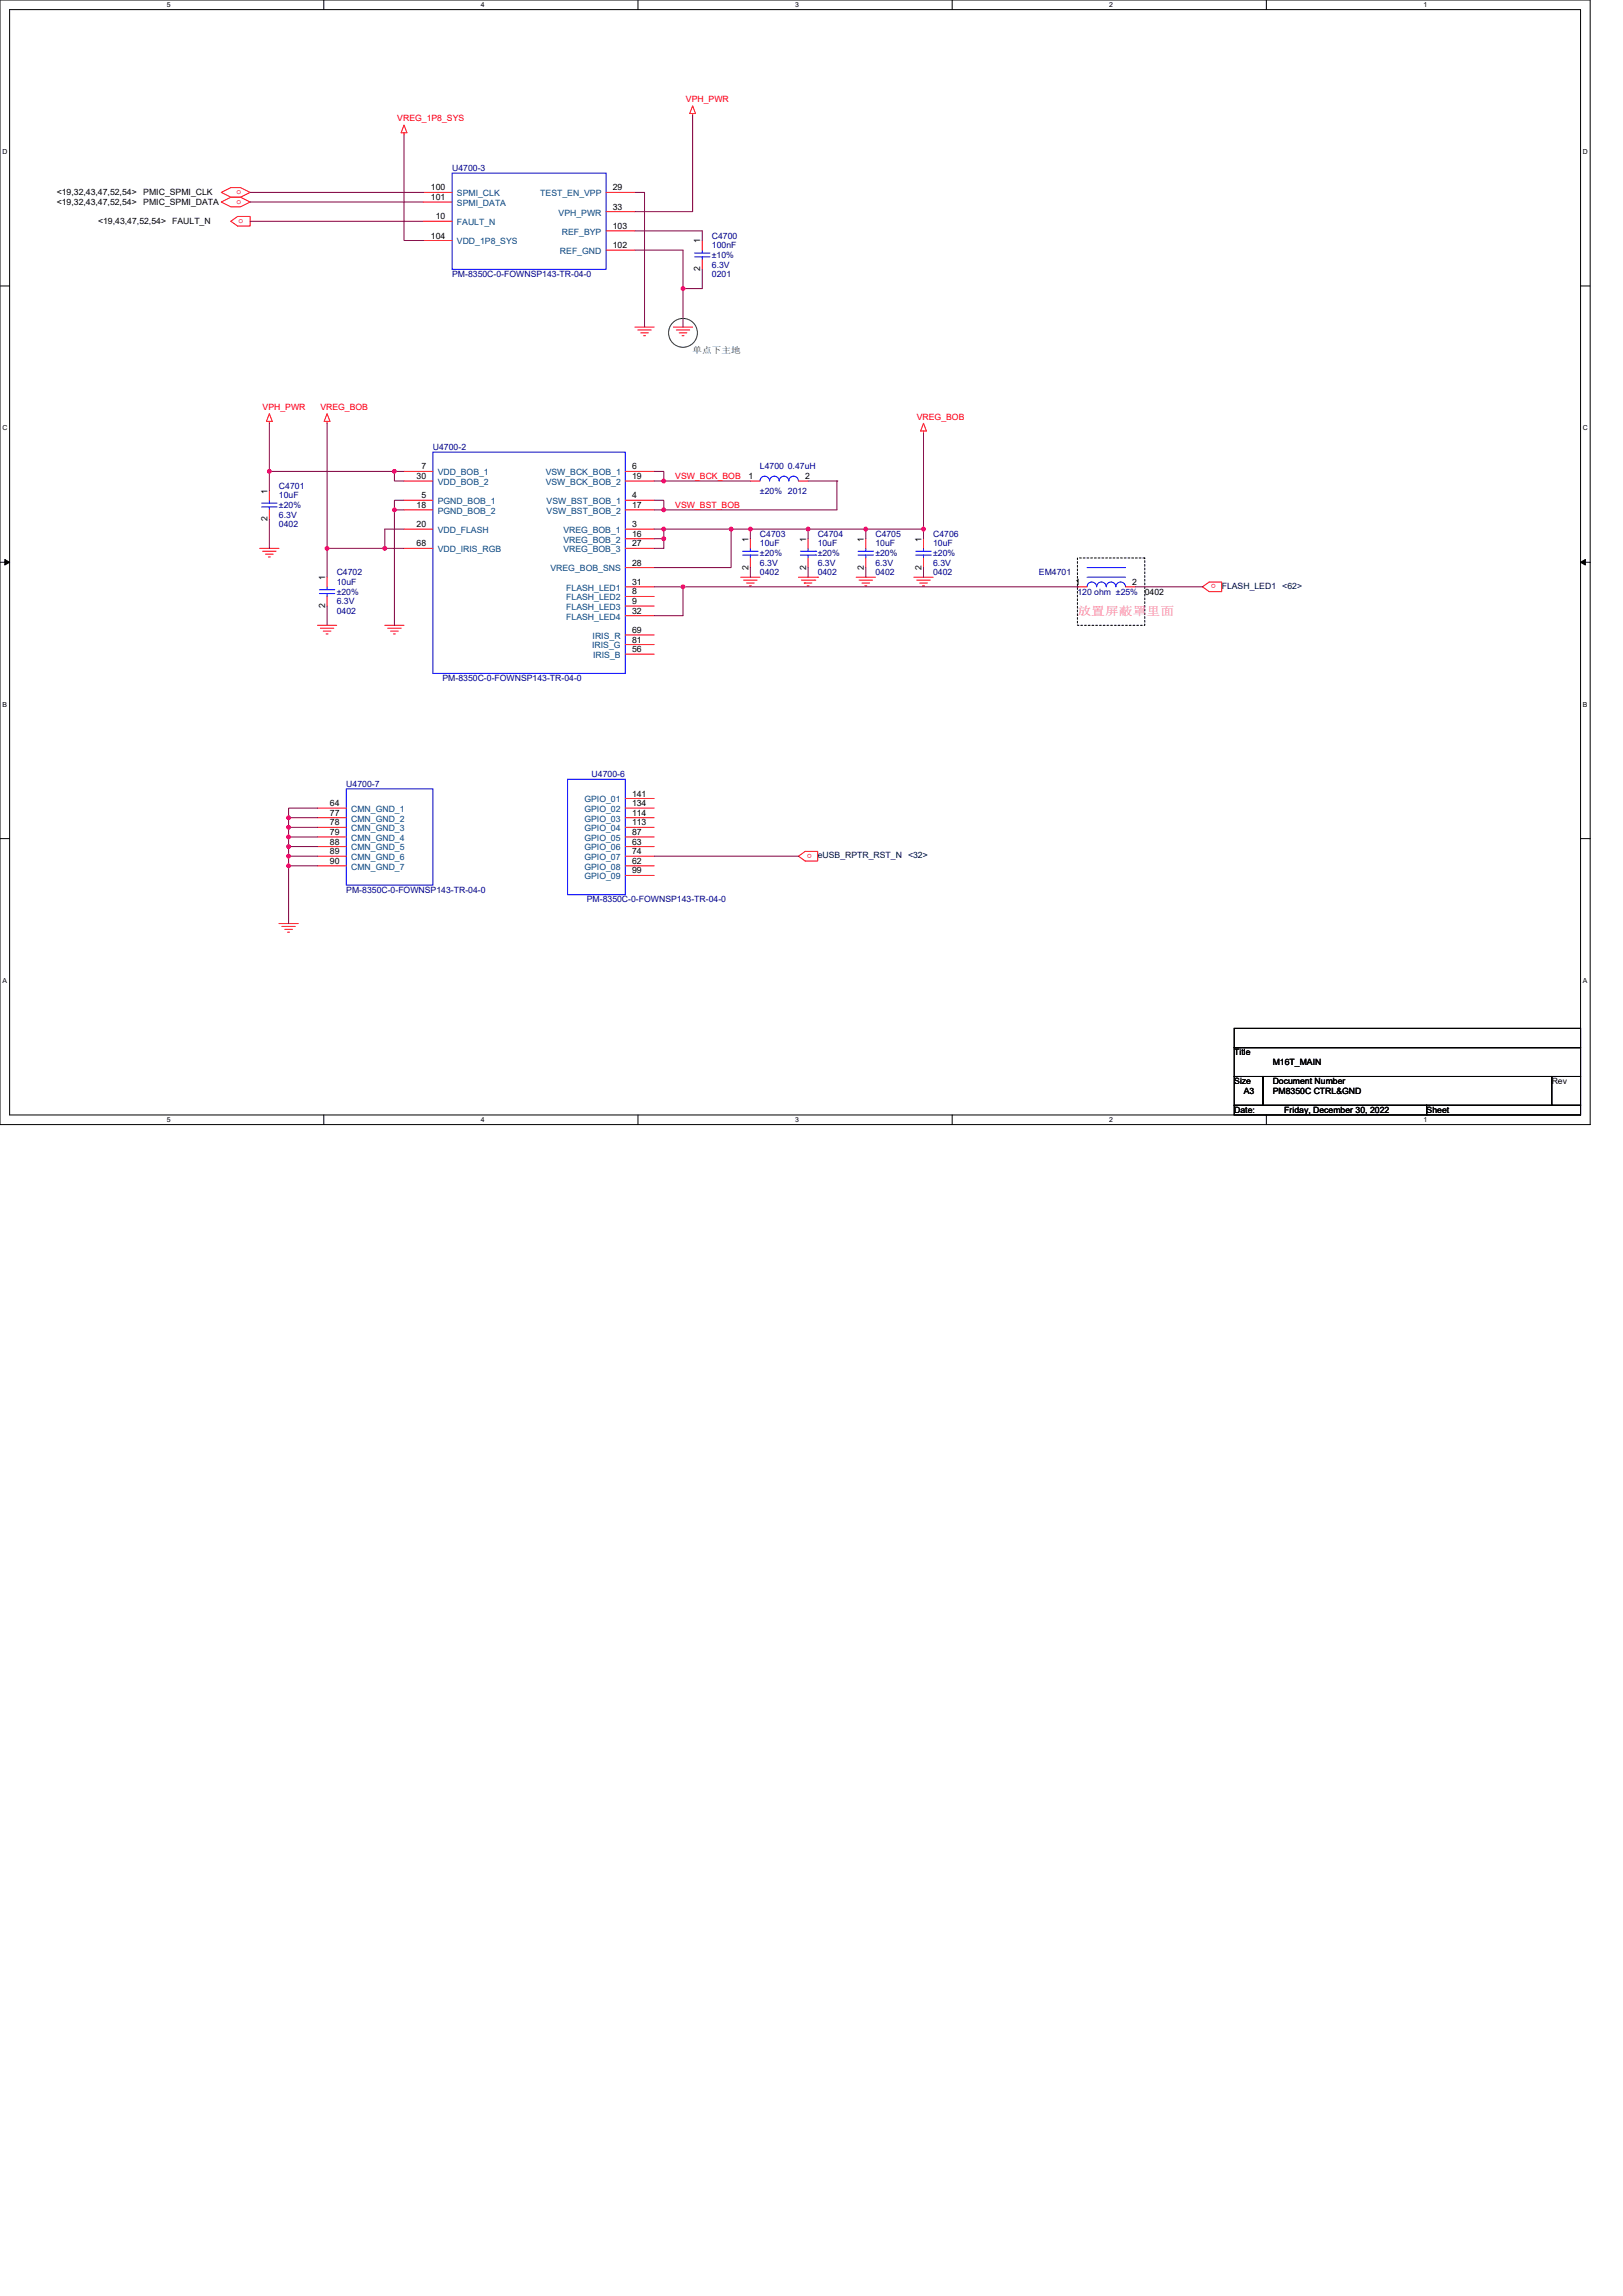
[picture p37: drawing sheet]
<svg xmlns="http://www.w3.org/2000/svg" width="210mm" height="297mm" viewBox="0 0 210 297" stroke-linecap="round" stroke-linejoin="round" font-family="sans-serif">
<defs><g id="words">
<text font-size="1.5" fill="#f0f" x="139.4" y="79.6">放置屏蔽罩里面</text>
<g font-size="1.1" fill="#f00">
<text x="51.4" y="15.7">VREG_1P8_SYS</text>
<text x="88.7" y="13.2">VPH_PWR</text>
<text x="30.6" y="25.2">o</text>
<text x="30.6" y="26.4">o</text>
<text x="30.9" y="28.9">o</text>
<text x="34" y="53">VPH_PWR</text>
<text x="41.4" y="53">VREG_BOB</text>
<text x="118.6" y="54.3">VREG_BOB</text>
<text x="87.4" y="62">VSW_BCK_BOB</text>
<text x="87.4" y="65.7">VSW_BST_BOB</text>
<text x="157.3" y="75.6" transform="rotate(-180 157.3 75.6)">o</text>
<text x="105" y="110.5" transform="rotate(-180 105 110.5)">o</text>
</g>
<g font-size="1.1" fill="#000080">
<text x="58.5" y="22.2">U4700-3</text>
<text x="58.5" y="35.9">PM-8350C-0-FOWNSP143-TR-04-0</text>
<text x="92.1" y="30.9">C4700</text>
<text x="92.1" y="32.1">100nF</text>
<text x="92.1" y="35.9">0201</text>
<text x="92.1" y="34.6">6.3V</text>
<text x="92.1" y="33.4">±10%</text>
<text x="56" y="58.3">U4700-2</text>
<text x="36.1" y="63.2">C4701</text>
<text x="36.1" y="64.5">10uF</text>
<text x="36.1" y="65.7">±20%</text>
<text x="98.3" y="60.6">L4700 0.47uH</text>
<text x="98.3" y="63.9">±20% 2012</text>
<text x="36.1" y="68.2">0402</text>
<text x="36.1" y="67">6.3V</text>
<text x="98.3" y="69.5">C4703</text>
<text x="98.3" y="70.7">10uF</text>
<text x="98.3" y="71.9">±20%</text>
<text x="105.8" y="69.5">C4704</text>
<text x="105.8" y="70.7">10uF</text>
<text x="105.8" y="71.9">±20%</text>
<text x="113.3" y="69.5">C4705</text>
<text x="113.3" y="70.7">10uF</text>
<text x="113.3" y="71.9">±20%</text>
<text x="120.7" y="69.5">C4706</text>
<text x="120.7" y="70.7">10uF</text>
<text x="120.7" y="71.9">±20%</text>
<text x="43.6" y="74.4">C4702</text>
<text x="43.6" y="75.7">10uF</text>
<text x="43.6" y="76.9">±20%</text>
<text x="98.3" y="74.4">0402</text>
<text x="98.3" y="73.2">6.3V</text>
<text x="105.8" y="74.4">0402</text>
<text x="105.8" y="73.2">6.3V</text>
<text x="113.3" y="74.4">0402</text>
<text x="113.3" y="73.2">6.3V</text>
<text x="120.7" y="74.4">0402</text>
<text x="120.7" y="73.2">6.3V</text>
<text x="134.4" y="74.4">EM4701</text>
<text x="139.4" y="76.9">120 ohm ±25%</text>
<text x="43.6" y="79.4">0402</text>
<text x="43.6" y="78.2">6.3V</text>
<text x="57.3" y="88.1">PM-8350C-0-FOWNSP143-TR-04-0</text>
<text x="44.8" y="101.8">U4700-7</text>
<text x="76.5" y="100.6">U4700-6</text>
<text x="44.8" y="115.5">PM-8350C-0-FOWNSP143-TR-04-0</text>
<text x="75.9" y="116.8">PM-8350C-0-FOWNSP143-TR-04-0</text>
</g>
<g font-size="1.1">
<text x="7.3" y="25.3">&lt;19,32,43,47,52,54&gt;</text>
<text x="7.3" y="26.5">&lt;19,32,43,47,52,54&gt;</text>
<text x="12.7" y="29">&lt;19,43,47,52,54&gt;</text>
<text x="18.5" y="25.3">PMIC_SPMI_CLK</text>
<text x="18.5" y="26.5">PMIC_SPMI_DATA</text>
<text x="22.3" y="29">FAULT_N</text>
<text x="55.8" y="24.6">100</text>
<text x="55.8" y="25.9">101</text>
<text x="56.4" y="28.4">10</text>
<text x="79.3" y="24.6">29</text>
<text x="79.3" y="29.6">103</text>
<text x="79.3" y="27.1">33</text>
<text x="55.8" y="30.9">104</text>
<text x="79.3" y="32.1">102</text>
<text x="90.6" y="35.1" transform="rotate(-90 90.6 35.1)">2</text>
<text x="90.6" y="31.5" transform="rotate(-90 90.6 31.5)">1</text>
<text x="34.6" y="63.8" transform="rotate(-90 34.6 63.8)">1</text>
<text x="53.9" y="62">30</text>
<text x="53.9" y="65.7">18</text>
<text x="54.5" y="60.7">7</text>
<text x="54.5" y="64.5">5</text>
<text x="81.8" y="60.7">6</text>
<text x="81.8" y="62">19</text>
<text x="81.8" y="64.5">4</text>
<text x="81.8" y="65.7">17</text>
<text x="96.8" y="62">1</text>
<text x="104.2" y="62">2</text>
<text x="34.6" y="67.5" transform="rotate(-90 34.6 67.5)">2</text>
<text x="53.9" y="68.2">20</text>
<text x="53.9" y="70.7">68</text>
<text x="81.8" y="68.2">3</text>
<text x="81.8" y="69.4">16</text>
<text x="81.8" y="70.7">27</text>
<text x="96.8" y="70.1" transform="rotate(-90 96.8 70.1)">1</text>
<text x="104.3" y="70.1" transform="rotate(-90 104.3 70.1)">1</text>
<text x="111.8" y="70.1" transform="rotate(-90 111.8 70.1)">1</text>
<text x="119.2" y="70.1" transform="rotate(-90 119.2 70.1)">1</text>
<text x="42.1" y="75.1" transform="rotate(-90 42.1 75.1)">1</text>
<text x="81.8" y="75.7">31</text>
<text x="81.8" y="76.9">8</text>
<text x="81.8" y="73.2">28</text>
<text x="96.8" y="73.7" transform="rotate(-90 96.8 73.7)">2</text>
<text x="104.3" y="73.7" transform="rotate(-90 104.3 73.7)">2</text>
<text x="111.8" y="73.7" transform="rotate(-90 111.8 73.7)">2</text>
<text x="119.2" y="73.7" transform="rotate(-90 119.2 73.7)">2</text>
<text x="139.1" y="75.7">1</text>
<text x="146.5" y="75.7">2</text>
<text x="148.1" y="76.9">0402</text>
<text x="42.1" y="78.7" transform="rotate(-90 42.1 78.7)">2</text>
<text x="81.8" y="78.2">9</text>
<text x="81.8" y="79.4">32</text>
<text x="81.8" y="83.1">81</text>
<text x="81.8" y="81.9">69</text>
<text x="81.8" y="84.4">56</text>
<text x="42.7" y="104.3">64</text>
<text x="42.7" y="105.5">77</text>
<text x="42.7" y="106.8">78</text>
<text x="81.8" y="103">141</text>
<text x="81.8" y="104.3">134</text>
<text x="81.8" y="105.5">114</text>
<text x="81.8" y="106.8">113</text>
<text x="42.7" y="108">79</text>
<text x="42.7" y="109.3">88</text>
<text x="42.7" y="110.5">89</text>
<text x="42.7" y="111.8">90</text>
<text x="81.8" y="108">87</text>
<text x="81.8" y="109.3">63</text>
<text x="81.8" y="110.5">74</text>
<text x="81.8" y="111.8">62</text>
<text x="81.8" y="113">99</text>
<text x="159.7" y="136.5">Title</text>
<text x="164.7" y="137.8">M16T_MAIN</text>
<text x="159.7" y="140.3">Size</text>
<text x="160.9" y="141.5">A3</text>
<text x="164.7" y="140.3">Document Number</text>
<text x="164.7" y="141.5">PM8350C CTRL&amp;GND</text>
<text x="200.8" y="140.3">Rev</text>
<text x="159.7" y="144">Date:</text>
<text x="166.2" y="144">Friday, December 30, 2022</text>
<text x="184.6" y="144">Sheet</text>
</g>
<g font-size="1.1" fill="#004080">
<text x="59.1" y="25.4">SPMI_CLK</text>
<text x="59.1" y="26.6">SPMI_DATA</text>
<text x="59.1" y="29.1">FAULT_N</text>
<text x="69.9" y="25.4">TEST_EN_VPP</text>
<text x="72.3" y="27.9">VPH_PWR</text>
<text x="59.1" y="31.6">VDD_1P8_SYS</text>
<text x="72.4" y="32.9">REF_GND</text>
<text x="72.7" y="30.4">REF_BYP</text>
<text x="56.6" y="61.5">VDD_BOB_1</text>
<text x="56.6" y="62.7">VDD_BOB_2</text>
<text x="56.6" y="65.2">PGND_BOB_1</text>
<text x="70.6" y="61.5">VSW_BCK_BOB_1</text>
<text x="70.6" y="62.7">VSW_BCK_BOB_2</text>
<text x="70.7" y="65.2">VSW_BST_BOB_1</text>
<text x="56.6" y="66.5">PGND_BOB_2</text>
<text x="56.6" y="69">VDD_FLASH</text>
<text x="56.6" y="71.4">VDD_IRIS_RGB</text>
<text x="70.7" y="66.5">VSW_BST_BOB_2</text>
<text x="72.9" y="69">VREG_BOB_1</text>
<text x="72.9" y="70.2">VREG_BOB_2</text>
<text x="72.9" y="71.4">VREG_BOB_3</text>
<text x="71.2" y="73.9">VREG_BOB_SNS</text>
<text x="73.3" y="76.4">FLASH_LED1</text>
<text x="73.3" y="77.7">FLASH_LED2</text>
<text x="73.3" y="78.9">FLASH_LED3</text>
<text x="73.3" y="80.2">FLASH_LED4</text>
<text x="76.6" y="83.9">IRIS_G</text>
<text x="76.7" y="82.6">IRIS_R</text>
<text x="76.7" y="85.1">IRIS_B</text>
<text x="45.4" y="105">CMN_GND_1</text>
<text x="45.4" y="106.3">CMN_GND_2</text>
<text x="45.4" y="107.5">CMN_GND_3</text>
<text x="75.6" y="103.8">GPIO_01</text>
<text x="75.6" y="105">GPIO_02</text>
<text x="75.6" y="106.3">GPIO_03</text>
<text x="75.6" y="107.5">GPIO_04</text>
<text x="45.4" y="108.8">CMN_GND_4</text>
<text x="45.4" y="110">CMN_GND_5</text>
<text x="45.4" y="111.3">CMN_GND_6</text>
<text x="45.4" y="112.5">CMN_GND_7</text>
<text x="75.6" y="108.8">GPIO_05</text>
<text x="75.6" y="110">GPIO_06</text>
<text x="75.6" y="111.3">GPIO_07</text>
<text x="75.6" y="112.5">GPIO_08</text>
<text x="75.6" y="113.8">GPIO_09</text>
</g>
<text font-size="1.1" fill="#008000" x="89.6" y="45.7">单点下主地</text>
<g font-size="1.1" fill="#000040">
<text x="158.1" y="76.2">FLASH_LED1</text>
<text x="165.9" y="76.2">&lt;62&gt;</text>
<text x="105.8" y="111">eUSB_RPTR_RST_N</text>
<text x="117.5" y="111">&lt;32&gt;</text>
</g>
<g font-size=".9">
<text x="21.6" y=".9">5</text>
<text x="62.2" y=".9">4</text>
<text x="102.9" y=".9">3</text>
<text x="143.5" y=".9">2</text>
<text x="184.2" y=".9">1</text>
<text x=".3" y="19.9">D</text>
<text x="204.8" y="19.9">D</text>
<text x=".3" y="55.7">C</text>
<text x="204.8" y="55.7">C</text>
<text x=".3" y="91.4">B</text>
<text x="204.8" y="91.4">B</text>
<text x=".3" y="127.2">A</text>
<text x="204.8" y="127.2">A</text>
<text x="21.6" y="145.2">5</text>
<text x="62.2" y="145.2">4</text>
<text x="102.9" y="145.2">3</text>
<text x="143.5" y="145.2">2</text>
<text x="184.2" y="145.2">1</text>
</g>
</g></defs>
<path d="M0 0h205.7v145.5h-205.7zM1.2 1.2h203.3v143h-203.3z" fill="none" stroke="#000" stroke-width=".13"/>
<g fill="#fff">
<path d="M21.6 .1h.5v1h-.5z"/>
<path d="M21.6 144.4h.5v1h-.5z"/>
</g>
<path d="M41.9 0v1.2M41.9 144.2v1.3" fill="none" stroke="#000" stroke-width=".13"/>
<g fill="#fff">
<path d="M62.2 .1h.5v1h-.5z"/>
<path d="M62.2 144.4h.5v1h-.5z"/>
</g>
<path d="M82.5 0v1.2M82.5 144.2v1.3" fill="none" stroke="#000" stroke-width=".13"/>
<g fill="#fff">
<path d="M102.9 .1h.5v1h-.5z"/>
<path d="M102.9 144.4h.5v1h-.5z"/>
</g>
<path d="M123.2 0v1.2M123.2 144.2v1.3" fill="none" stroke="#000" stroke-width=".13"/>
<g fill="#fff">
<path d="M143.5 .1h.5v1h-.5z"/>
<path d="M143.5 144.4h.5v1h-.5z"/>
</g>
<path d="M163.8 0v1.2M163.8 144.2v1.3" fill="none" stroke="#000" stroke-width=".13"/>
<g fill="#fff">
<path d="M184.2 .1h.5v1h-.5z"/>
<path d="M184.2 144.4h.5v1h-.5z"/>
<path d="M.3 19.1h.7v1h-.7z"/>
<path d="M204.8 19.1h.6v1h-.6z"/>
<path d="M.3 54.9h.7v1h-.7z"/>
<path d="M204.8 54.9h.6v1h-.6z"/>
</g>
<path d="M0 37h1.2M204.5 37h1.2" fill="none" stroke="#000" stroke-width=".13"/>
<g fill="#fff">
<path d="M.3 90.6h.6v1h-.6z"/>
<path d="M204.8 90.6h.6v1h-.6z"/>
</g>
<path d="M0 72.7h1.2M204.5 72.7h1.2" fill="none" stroke="#000" stroke-width=".13"/>
<path d="M.6 72.4l.6 .3-.6 .4zM204.5 72.7l.6-.3v.7z" fill="#000" stroke="#000" stroke-width=".13"/>
<g fill="#fff">
<path d="M.3 126.4h.6v1h-.6z"/>
<path d="M204.8 126.4h.6v1h-.6z"/>
</g>
<path d="M0 108.5h1.2M204.5 108.5h1.2M159.7 133h44.8v2.5h-44.8zM159.7 135.5h44.8v3.8h-44.8zM159.7 139.3h3.7v3.7h-3.7zM163.4 139.3h37.4v3.7h-37.4zM200.8 139.3h3.7v3.7h-3.7zM159.7 143h24.9v1.2h-24.9zM184.6 143h19.9v1.2h-19.9z" fill="none" stroke="#000" stroke-width=".13"/>
<circle cx="88.4" cy="43.1" r="1.86" fill="none" stroke="#008000" stroke-width=".13"/>
<path d="M139.4 72.2h8.7v8.7h-8.7z" fill="none" stroke="#000" stroke-width=".13" stroke-dasharray=".2 .2"/>
<g fill="none" stroke="#f00" stroke-width=".13">
<path d="M52.3 17.2v.2M52.3 16.2l.3 1h-.7zM89.6 13.7l.4 1h-.8zM89.6 14.7v.2M28.6 24.9l1.3-.6h1.2l1.3 .6-1.3 .6h-1.2zM28.6 26.1l1.3-.6h1.2l1.3 .6-1.3 .7h-1.2zM29.9 28.6l.8-.6h1.7v1.2h-1.7zM54.8 24.9h3.7M54.8 26.1h3.7M54.8 28.6h3.7M54.8 31.1h3.7M78.4 24.9h3.7"/>
<path d="M78.4 27.4h3.7M78.4 29.9h3.7M78.4 32.4h3.7M90.9 31.1v1.3M90.9 33.6v1.2M34.8 54.5v.3M34.8 53.5l.4 1h-.7zM42.3 53.5l.4 1h-.8zM42.3 54.5v.3M82.1 42.3h2.5M82.5 42.7h1.8M82.9 43.1h1"/>
<path d="M83.3 43.4h.2M87.1 42.3h2.5M87.5 42.7h1.7M87.9 43.1h1M88.2 43.4h.3M119.5 55.8v.2M119.5 54.8l.4 1h-.8zM33.6 70.9h2.5M34 71.3h1.7M34.4 71.7h.9M34.7 72.1h.3M34.8 63.5v1.2"/>
<path d="M34.8 66v1.2M42.3 74.7v1.2M42.3 77.2v1.2M52.3 61h3.7M52.3 62.2h3.7M52.3 64.7h3.7M52.3 66h3.7M52.3 68.5h3.7M52.3 70.9h3.7M80.9 61h3.7M80.9 62.2h3.7M80.9 64.7h3.7"/>
<path d="M80.9 66h3.7M80.9 68.5h3.7M80.9 69.7h3.7M80.9 70.9h3.7M80.9 73.4h3.7M80.9 75.9h3.7M80.9 77.2h3.7M80.9 78.4h3.7M80.9 79.7h3.7M95.8 74.7h2.5M96.2 75.1h1.7M96.6 75.4h1"/>
<path d="M97 75.8h.2M97.1 69.7v1.2M97.1 72.2v1.2M97.1 62.2h1.2M103.3 62.2h1.2M103.3 74.7h2.5M103.7 75.1h1.7M104.1 75.4h.1M104.1 75.4h.9M104.4 75.8h.3M104.5 69.7v1.2M104.5 72.2v1.2"/>
<path d="M105.4 75.1h.1M105.8 74.7h.1M110.8 74.7h2.5M111.1 75.1h1.8M111.5 75.4h1M111.9 75.8h.2M112 69.7v1.2M112 72.2v1.2M118.2 74.7h2.5M118.6 75.1h1.8M119 75.4h1M119.4 75.8h.2"/>
<path d="M119.5 69.7v1.2M119.5 72.2v1.2M139.4 75.9h1.2M145.6 75.9h1.3M155.6 75.9l.8-.6h1.7v1.2h-1.7zM41.1 80.9h2.5M41.4 81.3h1.8M41.8 81.6h1M42.2 82h.2M49.8 80.9h2.5M50.2 81.3h1.7M50.5 81.6h1"/>
<path d="M50.9 82h.3M80.9 82.1h3.7M80.9 83.4h3.7M80.9 84.6h3.7M36.1 119.5h2.5M36.5 119.9h1.7M41.1 104.5h3.7M41.1 105.8h3.7M41.1 107h3.7M41.1 108.3h3.7M41.1 109.5h3.7M41.1 110.8h3.7"/>
<path d="M41.1 112h3.7M80.9 103.3h3.7M80.9 104.5h3.7M80.9 105.8h3.7M80.9 107h3.7M80.9 108.3h3.7M80.9 109.5h3.7M80.9 110.8h3.7M80.9 112h3.7M80.9 113.3h3.7M103.3 110.8l.9-.7h1.6v1.3h-1.6zM36.8 120.2h1"/>
<path d="M37.2 120.6h.3"/>
</g>
<g fill="none" stroke="#00f" stroke-width=".13">
<path d="M58.5 22.4h19.9v12.4h-19.9zM89.9 32.7h2M89.9 33.2h2M90.9 32.4v.3M90.9 33.2v.4M56 58.5h24.9v28.6h-24.9zM33.9 65.1h1.9M33.9 65.6h1.9M34.8 64.7v.4M34.8 65.6v.4M41.3 76.3h2M41.3 76.8h2"/>
<path d="M42.3 75.9v.4M42.3 76.8v.4M96.1 71.3h2M96.1 71.8h2M97.1 70.9v.4M97.1 71.8v.4M98.3 62.2a.62 .62 0 0 1 .6-.6 .62 .62 0 0 1 .7 .6 .62 .62 0 0 1 .6-.6 .62 .62 0 0 1 .6 .6 .62 .62 0 0 1 .6-.6 .62 .62 0 0 1 .7 .6 .62 .62 0 0 1 .6-.6 .62 .62 0 0 1 .6 .6M103.5 71.3h2M103.5 71.8h2M104.5 70.9v.4M104.5 71.8v.4M105.5 71.3h.1"/>
<path d="M105.5 71.8h.1M111 71.3h2M111 71.8h2M112 70.9v.4M112 71.8v.4M118.5 71.3h2M118.5 71.8h2M119.5 70.9v.4M119.5 71.8v.4M140.6 74.7h5M140.6 73.4h5M140.6 75.9a.62 .62 0 0 1 .7-.6 .62 .62 0 0 1 .6 .6"/>
<path d="M141.9 75.9a.62 .62 0 0 1 .6-.6 .62 .62 0 0 1 .6 .6 .62 .62 0 0 1 .6-.6 .62 .62 0 0 1 .7 .6M144.4 75.9a.62 .62 0 0 1 .6-.6 .62 .62 0 0 1 .6 .6M44.8 102.1h11.2v12.4h-11.2zM73.4 100.8h7.5v14.9h-7.5z"/>
</g>
<path d="M52.3 17.4v13.7h2.5M89.6 14.9v12.5h-7.5M32.4 24.9h22.4M32.4 26.1h22.4M32.4 28.6h22.4M82.1 24.9h1.3v17.4M82.1 29.9h8.8v1.2M82.1 32.4h6.3v4.9M88.4 37.3v5M90.9 34.8v2.5h-2.5" fill="none" stroke="#800040" stroke-width=".13"/>
<circle cx="88.4" cy="37.3" r=".24" fill="#f0f"/>
<circle cx="88.4" cy="37.3" r=".24" fill="none" stroke="#f0f" stroke-width=".13"/>
<g fill="none" stroke="#800040" stroke-width=".13">
<path d="M34.8 54.8v6.2M42.3 54.8v16.1M119.5 56v13.7M34.8 61h16.2M34.8 61v2.5M34.8 67.2v3.7M42.3 70.9h7.5M42.3 70.9v3.8M42.3 78.4v2.5M51 66v14.9M52.3 61h-1.3v1.2h1.3M52.3 64.7h-1.3v1.3h1.3"/>
<path d="M52.3 68.5h-2.5v2.4h2.5M84.6 62.2h1.3M84.6 66h1.3M84.6 61h1.3v1.2h11.2M84.6 64.7h1.3v1.3M84.6 68.5h1.3v1.2M84.6 69.7h1.3M84.6 75.9h3.8M85.9 66h.1M85.9 69.7v1.2h-1.3M85.9 68.5h8.7M88.4 75.9v3.8h-3.8"/>
<path d="M88.4 75.9h51M94.6 68.5h2.5M94.6 68.5v4.9h-10M97.1 68.5v1.2M97.1 73.4v1.3M97.1 68.5h7.4M104.5 73.4v1.3M104.5 68.5v1.2M104.5 62.2h3.8M104.5 68.5h7.5M108.3 62.2h.1M108.3 62.2v3.8h-22.4"/>
<path d="M112 68.5h.1M112 73.4v1.3M119.5 68.5h-7.5v1.2M119.5 73.4v1.3M139.4 75.9h.1M146.9 75.9h8.7M37.3 105.8v1.2M37.3 107v1.3M37.3 108.3v1.2M37.3 112v7.5M37.3 105.8h3.8M37.3 107h3.8"/>
<path d="M37.3 108.3h3.8M37.3 112h3.8M41.1 104.5h-3.8v1.3M41.1 109.5h-3.8v1.3M41.1 110.8h-3.8v1.2M84.6 110.8h18.7"/>
</g>
<g fill="#f0f" stroke="#f0f" stroke-width=".13">
<circle cx="51" cy="61" r=".24"/>
<circle cx="34.8" cy="61" r=".24"/>
<circle cx="51" cy="66" r=".24"/>
<circle cx="49.8" cy="70.9" r=".24"/>
<circle cx="42.3" cy="70.9" r=".24"/>
<circle cx="85.9" cy="62.2" r=".24"/>
<circle cx="85.9" cy="66" r=".24"/>
<circle cx="85.9" cy="69.7" r=".24"/>
<circle cx="85.9" cy="68.4" r=".24"/>
<circle cx="94.6" cy="68.4" r=".24"/>
<circle cx="104.5" cy="68.4" r=".24"/>
<circle cx="97.1" cy="68.4" r=".24"/>
<circle cx="119.5" cy="68.4" r=".24"/>
<circle cx="37.3" cy="105.8" r=".24"/>
<circle cx="37.3" cy="107" r=".24"/>
<circle cx="37.3" cy="108.3" r=".24"/>
<circle cx="37.3" cy="109.5" r=".24"/>
<circle cx="37.3" cy="110.8" r=".24"/>
<circle cx="37.3" cy="112" r=".24"/>
<circle cx="112" cy="68.4" r=".24"/>
<circle cx="88.4" cy="75.9" r=".24"/>
</g>
<circle cx="88.4" cy="37.3" r=".24" fill="#f0f"/>
<circle cx="88.4" cy="37.3" r=".24" fill="none" stroke="#f0f" stroke-width=".13"/>
<g fill="#f0f" stroke="#f0f" stroke-width=".13">
<circle cx="51" cy="61" r=".24"/>
<circle cx="34.8" cy="61" r=".24"/>
<circle cx="51" cy="66" r=".24"/>
<circle cx="49.8" cy="70.9" r=".24"/>
<circle cx="42.3" cy="70.9" r=".24"/>
<circle cx="85.9" cy="62.2" r=".24"/>
<circle cx="85.9" cy="66" r=".24"/>
<circle cx="85.9" cy="69.7" r=".24"/>
<circle cx="85.9" cy="68.4" r=".24"/>
<circle cx="94.6" cy="68.4" r=".24"/>
<circle cx="104.5" cy="68.4" r=".24"/>
<circle cx="97.1" cy="68.4" r=".24"/>
<circle cx="119.5" cy="68.4" r=".24"/>
<circle cx="37.3" cy="105.8" r=".24"/>
<circle cx="37.3" cy="107" r=".24"/>
<circle cx="37.3" cy="108.3" r=".24"/>
<circle cx="37.3" cy="109.5" r=".24"/>
<circle cx="37.3" cy="110.8" r=".24"/>
<circle cx="37.3" cy="112" r=".24"/>
<circle cx="112" cy="68.4" r=".24"/>
<circle cx="88.4" cy="75.9" r=".24"/>
</g>
<use href="#words"/>
</svg>
